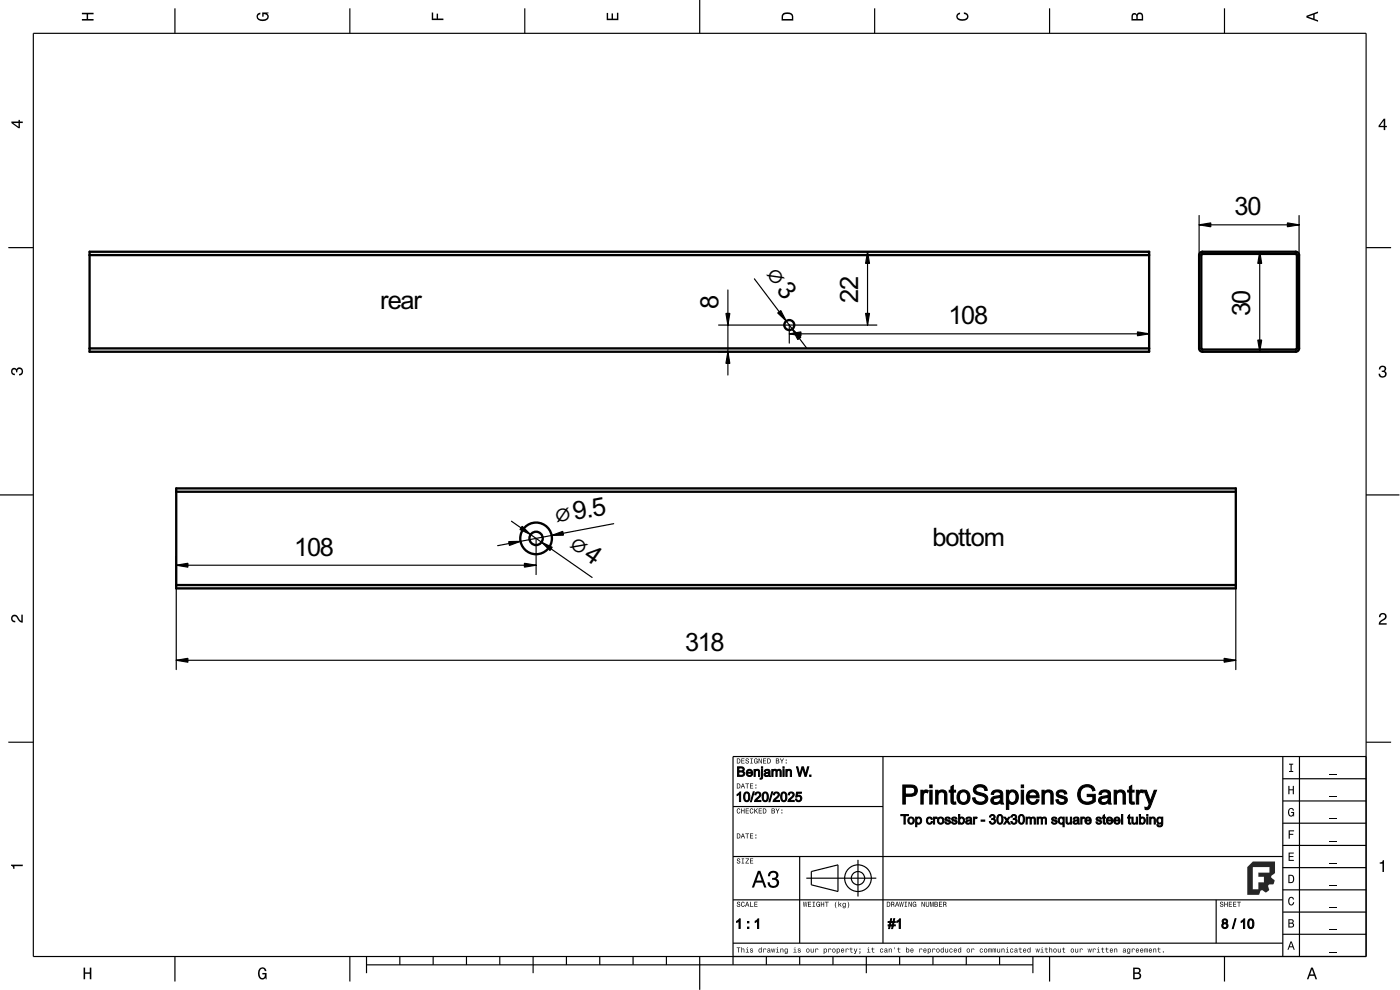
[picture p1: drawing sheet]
<svg xmlns="http://www.w3.org/2000/svg" width="420mm" height="297mm" viewBox="0 0 420 297" stroke-linecap="round" stroke-linejoin="round" font-family="sans-serif">
<defs><g id="words">
<g font-size="6.9">
<text x="370.5" y="64.6">30</text>
<text x="229.4" y="82.4" transform="rotate(53 229.4 82.4)">⌀3</text>
<text x="114.1" y="92.8">rear</text>
<text x="215.6" y="92.6" transform="rotate(-90 215.6 92.6)">8</text>
<text x="257.5" y="90.9" transform="rotate(-90 257.5 90.9)">22</text>
<text x="375.2" y="94.9" transform="rotate(-90 375.2 94.9)">30</text>
<text x="284.6" y="97.3">108</text>
<text x="166.7" y="157.2" transform="rotate(-11 166.7 157.2)">⌀9.5</text>
<text x="88.3" y="166.7">108</text>
<text x="170.2" y="164.2" transform="rotate(35 170.2 164.2)">⌀4</text>
<text x="279.9" y="163.8">bottom</text>
<text x="205.6" y="195.3">318</text>
</g>
</g></defs>
<g fill="none" stroke="#000" stroke-width=".35">
<path d="M10 10h400v277h-400zM52.5 2.5v7.5M105 2.5v7.5M157.5 2.5v7.5M210 0v10M262.5 2.5v7.5M315 2.5v7.5M367.5 2.5v7.5M2.5 74.3h7.5M410 74.3h7.5M0 148.5h10M410 148.5h10"/>
<path d="M2.5 222.7h7.5M265 227v56M385 233.7h25M385 227v60M390 227v60M410 222.7h7.5M410 227h-190v62.5M220 257h165M220 242h45M240 257v26M257.5 258v11M385 253.7h25"/>
<path d="M385 247h25M385 240.3h25M220 270h165M242 263.5h21M243.5 261.5l8-2v8l-8-2zM365 270v13M385 273.7h25M385 267h25M385 260.3h25M52.5 287v7.5M105 287v7.5M110 289.5h200"/>
<path d="M110 287v5M120 287v2.5M130 287v2.5M140 287v2.5M150 287v2.5M160 287v5M170 287v2.5M180 287v2.5M190 287v2.5M200 287v2.5M210 287v10M220 283h165"/>
<path d="M230 287v2.5M240 287v2.5M250 287v2.5M260 287v5M270 287v2.5M280 287v2.5M290 287v2.5M300 287v2.5M310 287v5M315 287v7.5M367.5 287v7.5M385 280.3h25"/>
<circle cx="257.5" cy="263.5" r="4"/>
<circle cx="257.5" cy="263.5" r="2"/>
</g>
<g fill="#000">
<path d="M24.6 3.8h3.5v.5h-1.7v1.4h1.7v.5h-3.5v-.5h1.4v-1.4h-1.4z" fill-rule="evenodd"/>
<path d="M77.3 4.2l.8-.4v.5l-.3 .1a.68 .68 0 0 0-.4 .6 .68 .68 0 0 0 .4 .6 1.68 1.68 0 0 0 2.4-.6 .92 .92 0 0 0-1.1-.8v.8h-.4v-1.3h1.9v.3l-.5 .1 .4 .4a1.19 1.19 0 0 1-.9 1.7 1.9 1.9 0 0 1-2.6-1.3z" fill-rule="evenodd"/>
<path d="M129.6 3.8h.4v1.8h1v-1.5h.5v1.5h1.6v.4h-3.5z" fill-rule="evenodd"/>
<path d="M182.1 3.9h.4v1.7h1v-1.6h.5v1.6h1.2v-1.8h.4v2.3h-3.5z" fill-rule="evenodd"/>
<path d="M235 4a2.19 2.19 0 0 0-.4 2.2h3.5v-1.2a1.92 1.92 0 0 0-3.1-1zM235.3 4.4l.4-.2a1.44 1.44 0 0 1 2 .8v.7h-2.7l.1-1z" fill-rule="evenodd"/>
<path d="M287.3 4.2l.8-.4v.4l-.3 .1a.66 .66 0 0 0-.4 .6 .66 .66 0 0 0 .4 .6l.4 .2a1.59 1.59 0 0 0 2-.7 .9 .9 0 0 0-.9-.8v-.5a1.24 1.24 0 0 1 1.3 1.1 1.24 1.24 0 0 1-1 1.4 1.93 1.93 0 0 1-2.6-1.2z" fill-rule="evenodd"/>
<path d="M339.8 4.2l-.2 2h3.5v-1.4a.98 .98 0 0 0-.8-1 .98 .98 0 0 0-1.1 .6 .84 .84 0 0 0-1.4-.2zM340.1 4.5l.4-.1 .4 .1 .1 1.2h-1zM341.6 4.4l.4-.2a.57 .57 0 0 1 .7 .7v.8h-1.3z" fill-rule="evenodd"/>
<path d="M392.1 4.7v.6l3.5 1.2v-.4l-1.1-.4v-1.4l1.1-.4v-.4zM392.6 5l1.5-.5v1z" fill-rule="evenodd"/>
<path d="M3.4 36.5v.4l2.1 1.6h.5v-1.6h.8v-.4h-.8v-.5h-.4v.5zM4 36.9h1.6v1.1z" fill-rule="evenodd"/>
<path d="M415.3 35.6l-1.6 2.1v.5h1.6v.8h.4v-.8h.5v-.4h-.5v-2.2zM415.3 36.2v1.6h-1.1z" fill-rule="evenodd"/>
<path d="M3.6 110.6a.86 .86 0 0 1 1.4 .2 1.12 1.12 0 0 1 1.5-.4 1.12 1.12 0 0 1 .3 1.6l-.5 .6-.6 .1v-.5a.72 .72 0 0 0 .9-.7 .72 .72 0 0 0-.8-.7 .72 .72 0 0 0-.6 .9h-.4a.62 .62 0 0 0-.4-.8 .62 .62 0 0 0-.8 .4 .62 .62 0 0 0 .5 .8h.4l-.1 .5a1.17 1.17 0 0 1-1-.7 1.17 1.17 0 0 1 .2-1.3z" fill-rule="evenodd"/>
<path d="M414.1 110a1.01 1.01 0 0 1 1.5-.2 1.01 1.01 0 0 1 0 1.5 1.12 1.12 0 0 1 .4 1.6 1.12 1.12 0 0 1-1.6 .3l-.6-.6-.1-.5h.5a.72 .72 0 0 0 .6 .9 .72 .72 0 0 0 .8-.8 .72 .72 0 0 0-.9-.6v-.4a.62 .62 0 0 0 .8-.4 .62 .62 0 0 0-.5-.8 .62 .62 0 0 0-.7 .5l-.1 .4h-.4z" fill-rule="evenodd"/>
<path d="M3.6 184.7a1.22 1.22 0 0 1 2 .8l.8 .8v-1.9h.4v2.4a2.76 2.76 0 0 1-2-1.8 .69 .69 0 0 0-1.1 .5 .69 .69 0 0 0 .9 .8v.4a1.18 1.18 0 0 1-1.2-.6 1.18 1.18 0 0 1 .2-1.4z" fill-rule="evenodd"/>
<path d="M414.2 184.2a1.18 1.18 0 0 1 1.9 .3 1.18 1.18 0 0 1-1 1.7l-.8 .8h1.9v.4h-2.4a2.76 2.76 0 0 1 1.8-2 .69 .69 0 0 0-.5-1.1 .69 .69 0 0 0-.8 .9h-.5z" fill-rule="evenodd"/>
<path d="M221.1 227.6v1.5h.5a.77 .77 0 0 0 .6-.8 .77 .77 0 0 0-.6-.7zM221.3 227.8a.58 .58 0 0 1 .7 .5 .58 .58 0 0 1-.7 .6zM222.5 227.6v1.5h.9v-.2h-.7v-.5h.7v-.2h-.7v-.4h.7v-.2zM223.9 227.7a.6 .6 0 0 0 0 .6 .6 .6 0 0 0 .7 .2 .33 .33 0 0 1-.4 .5 .33 .33 0 0 1-.3-.4h-.2a.54 .54 0 0 0 .6 .6 .54 .54 0 0 0 .5-.7 .54 .54 0 0 0-.8-.4 .28 .28 0 0 1 .2-.4 .28 .28 0 0 1 .3 .3h.2v-.2l-.3-.2zM225.2 227.6v.2h.2v1.1h-.2v.2h.7v-.2h-.3v-1.1h.3v-.2zM226.4 227.7a.72 .72 0 0 0-.2 1 .72 .72 0 0 0 1 .3l.2 .1v-.8h-.6v.1h.4l-.2 .5a.52 .52 0 0 1-.6-.6 .52 .52 0 0 1 .7-.4l.3 .1-.3-.4zM227.7 227.6v1.5h.1v-1.3l.6 1.3h.2v-1.5h-.1v1.2l-.6-1.2zM229 227.6v1.5h.9v-.2h-.7v-.5h.7v-.2h-.7v-.4h.7v-.2zM230.3 227.6v1.5h.5a.77 .77 0 0 0 .5-.8 .77 .77 0 0 0-.5-.7zM230.5 227.8a.58 .58 0 0 1 .6 .5 .58 .58 0 0 1-.6 .6zM232.9 227.6v1.5h.5a.42 .42 0 0 0 .5-.3 .42 .42 0 0 0-.3-.5l.2-.2-.1-.4zM233.1 227.8h.3a.23 .23 0 0 1 .2 .2 .23 .23 0 0 1-.3 .2h-.2zM233.1 228.4h.3a.26 .26 0 0 1 .3 .2 .26 .26 0 0 1-.3 .3h-.3zM234.1 227.6l.5 .9v.6h.2v-.6l.5-.9h-.3l-.3 .7-.4-.7zM235.8 228.7v.4h.3v-.4zM235.8 227.9v.3h.3v-.3z" fill-rule="evenodd"/>
<path d="M221.1 235.1v1.5h.5a.77 .77 0 0 0 .6-.8 .77 .77 0 0 0-.6-.7zM221.3 235.3a.58 .58 0 0 1 .7 .5 .58 .58 0 0 1-.7 .6zM222.8 235.1l-.5 1.5h.2l.1-.5h.6l.2 .5h.2l-.5-1.5zM222.9 235.3l.3 .6h-.5zM223.7 235.1v.2h.4v1.3h.2v-1.3h.5v-.2zM225.1 235.1v1.5h.9v-.2h-.7v-.5h.7v-.2h-.7v-.4h.7v-.2zM226.7 236.2v.4h.3v-.4zM226.7 235.4v.3h.3v-.3z" fill-rule="evenodd"/>
<path d="M386.6 235.8h.4v1h1v-1h.3v2.5h-.3v-1.2h-1v1.2h-.4z" fill-rule="evenodd"/>
<path d="M386.9 229.1h1.2v.3h-.5v1.9h.5v.3h-1.2v-.3h.4v-1.9h-.4z" fill-rule="evenodd"/>
<path d="M3.3 259.4h3.5v.5h-2.5v.8h-.3a.77 .77 0 0 0-.7-.9z" fill-rule="evenodd"/>
<path d="M221.3 257.7a.6 .6 0 0 0 0 .6 .6 .6 0 0 0 .7 .3 .33 .33 0 0 1-.4 .4 .33 .33 0 0 1-.3-.4h-.2a.54 .54 0 0 0 .6 .6 .54 .54 0 0 0 .5-.7 .54 .54 0 0 0-.8-.4 .28 .28 0 0 1 .2-.4 .28 .28 0 0 1 .3 .3h.2v-.2l-.3-.2zM222.6 257.6v.2h.2v1.1h-.2v.2h.7v-.2h-.3v-1.1h.3v-.2zM223.8 257.6v.2h.8l-.9 1.3h1.1v-.2h-.9l.9-1.3zM225.1 257.6v1.5h.9v-.2h-.7v-.5h.7v-.2h-.7v-.4h.7v-.2z" fill-rule="evenodd"/>
<path d="M221.1 250.1v1.5h.5a.77 .77 0 0 0 .6-.8 .77 .77 0 0 0-.6-.7zM221.3 250.3a.58 .58 0 0 1 .7 .5 .58 .58 0 0 1-.7 .6zM222.8 250.1l-.5 1.5h.2l.1-.5h.6l.2 .5h.2l-.5-1.5zM222.9 250.3l.3 .6h-.5zM223.7 250.1v.2h.4v1.3h.2v-1.3h.5v-.2zM225.1 250.1v1.5h.9v-.2h-.7v-.5h.7v-.2h-.7v-.4h.7v-.2zM226.7 251.2v.4h.3v-.4zM226.7 250.4v.3h.3v-.3z" fill-rule="evenodd"/>
<path d="M221.3 242.7a.72 .72 0 0 0-.2 1 .72 .72 0 0 0 .9 .3l.2-.5-.4 .4a.56 .56 0 0 1-.5-.6 .56 .56 0 0 1 .6-.5l.3 .2-.4-.4zM222.4 242.6v1.5h.2v-.7h.6v.7h.2v-1.5h-.2v.6h-.6v-.6zM223.8 242.6v1.5h.9v-.2h-.7v-.5h.7v-.2h-.7v-.4h.7v-.2zM225.2 242.7a.72 .72 0 0 0-.2 1 .72 .72 0 0 0 .9 .3l.2-.5-.4 .4a.56 .56 0 0 1-.5-.6 .56 .56 0 0 1 .6-.5l.3 .2-.4-.4zM226.4 242.6v1.5h.2l.2-.8 .5 .8h.2l-.6-.9 .6-.6h-.3l-.6 .7v-.7zM227.7 242.6v1.5h.9v-.2h-.7v-.5h.7v-.2h-.7v-.4h.7v-.2zM228.9 242.6v1.5h.5a.77 .77 0 0 0 .6-.8 .77 .77 0 0 0-.6-.7zM229.1 242.7a.58 .58 0 0 1 .7 .6 .58 .58 0 0 1-.7 .6zM231.6 242.6v1.5h.5a.42 .42 0 0 0 .5-.3 .42 .42 0 0 0-.3-.5l.2-.3-.1-.3zM231.7 242.7h.4a.23 .23 0 0 1 .2 .3 .23 .23 0 0 1-.3 .2h-.3zM231.7 243.4h.4a.26 .26 0 0 1 .3 .2 .26 .26 0 0 1-.3 .3h-.4zM232.7 242.6l.6 .9v.6h.2v-.6l.5-.9h-.3l-.3 .7-.4-.7zM234.5 243.7v.4h.3v-.4zM234.5 242.9v.3h.3v-.3z" fill-rule="evenodd"/>
<path d="M386.7 255.8h1.6v.3h-1.2v.8h1.1v.3h-1.1v.8h1.2v.3h-1.6z" fill-rule="evenodd"/>
<path d="M386.7 249.1h1.7v.3h-1.3v.8h1v.3h-1v1.1h-.4z" fill-rule="evenodd"/>
<path d="M386.8 242.8a.85 .85 0 0 1 .9-.4 .85 .85 0 0 1 .7 .8h-.4l-.3-.5a1.04 1.04 0 0 0-.9 .9 1.04 1.04 0 0 0 .7 1.1l.4-.2 .1-.6h-.5v-.3h.9v1.4l-.3-.4-.4 .4a1.2 1.2 0 0 1-1.1-1.8z" fill-rule="evenodd"/>
<path d="M221.3 270.7a.6 .6 0 0 0 0 .6 .6 .6 0 0 0 .7 .3 .33 .33 0 0 1-.4 .4 .33 .33 0 0 1-.3-.4h-.2a.54 .54 0 0 0 .6 .6 .54 .54 0 0 0 .5-.7 .54 .54 0 0 0-.8-.4 .28 .28 0 0 1 .2-.4 .28 .28 0 0 1 .3 .3h.2v-.2l-.3-.2zM222.6 270.7a.72 .72 0 0 0-.2 1 .72 .72 0 0 0 .9 .3l.2-.5-.4 .4a.56 .56 0 0 1-.5-.6 .56 .56 0 0 1 .6-.5l.3 .2-.4-.4zM224.1 270.6l-.5 1.5h.2l.1-.5h.6l.2 .5h.2l-.5-1.5zM224.2 270.8l.3 .7h-.5zM225.1 270.6v1.5h1v-.2h-.8v-1.3zM226.4 270.6v1.5h.9v-.2h-.7v-.5h.7v-.2h-.7v-.4h.7v-.2z" fill-rule="evenodd"/>
<path d="M227.5 261.3l-1.9 5h.7l.5-1.5h2l.5 1.5h.7l-1.8-5zM227.8 262l.8 2.2h-1.5zM230.9 261.7l-.4 1.2h.6a.88 .88 0 0 1 .5-1.1 .88 .88 0 0 1 1.1 .4 .88 .88 0 0 1-.3 1.2h-.7v.6a1.03 1.03 0 0 1 1.4 .6 1.03 1.03 0 0 1-.7 1.3 1.03 1.03 0 0 1-1.3-.7l-.1-.5h-.7a1.68 1.68 0 0 0 2.2 1.7 1.68 1.68 0 0 0 .9-2.6l-.4-.2a1.29 1.29 0 0 0 .5-1.6 1.29 1.29 0 0 0-1.5-.7z" fill-rule="evenodd"/>
<path d="M241 270.6l.2 1.5h.2l.2-1.3 .3 1.3h.1l.3-1.5h-.2l-.2 1.2-.2-1.2h-.2l-.2 1.2-.2-1.2zM242.5 270.6v1.5h.9v-.2h-.7v-.5h.7v-.2h-.7v-.4h.7v-.2zM243.9 270.6v.2h.2v1.1h-.2v.2h.7v-.2h-.3v-1.1h.3v-.2zM245.1 270.7a.72 .72 0 0 0-.2 1 .72 .72 0 0 0 1 .3l.2 .1v-.8h-.6v.1h.4l-.2 .5a.52 .52 0 0 1-.6-.6 .52 .52 0 0 1 .7-.4l.3 .1-.3-.4zM246.3 270.6v1.5h.2v-.7h.6v.7h.2v-1.5h-.2v.6h-.6v-.6zM247.6 270.6v.2h.4v1.3h.2v-1.3h.5v-.2zM250.9 270.5a1.35 1.35 0 0 0 .1 2 1.84 1.84 0 0 1 0-2zM251.6 270.5v1.6h.2l.2-.6 .4 .6h.2l-.5-.8 .5-.4-.8 .5v-.9zM253 271a.55 .55 0 0 0-.2 .8 .55 .55 0 0 0 .8 .1 .41 .41 0 0 1-.2 .4 .41 .41 0 0 1-.5-.1 .47 .47 0 0 0 .5 .3 .47 .47 0 0 0 .4-.5v-1.1l-.2 .2-.3-.2zM253.1 271.2l.1-.1a.39 .39 0 0 1 .4 .4 .39 .39 0 0 1-.5 .3zM254.4 270.5a1.85 1.85 0 0 1 0 2 1.22 1.22 0 0 0 0-2z" fill-rule="evenodd"/>
<path d="M266.1 270.6v1.5h.5a.77 .77 0 0 0 .6-.8 .77 .77 0 0 0-.6-.7zM266.3 270.8a.58 .58 0 0 1 .7 .5 .58 .58 0 0 1-.7 .6zM267.5 270.6v1.5h.2v-.7a.45 .45 0 0 1 .5 .2 .45 .45 0 0 1 0 .5l.3-.1-.3-.7a.42 .42 0 0 0 .2-.4 .42 .42 0 0 0-.4-.3zM267.7 270.8h.2a.26 .26 0 0 1 .3 .2 .26 .26 0 0 1-.3 .3h-.2zM269.1 270.6l-.5 1.5h.2l.1-.5h.6l.2 .5h.2l-.5-1.5zM269.2 270.8l.3 .6h-.5zM269.9 270.6l.2 1.5h.2l.2-1.3 .3 1.3h.1l.3-1.5h-.2l-.1 1.2-.3-1.2h-.1l-.3 1.2-.1-1.2zM271.5 270.6v.2h.2v1.1h-.2v.2h.7v-.2h-.3v-1.1h.3v-.2zM272.7 270.6v1.5h.1v-1.3l.6 1.3h.2v-1.5h-.1v1.2l-.6-1.2zM274 270.7a.72 .72 0 0 0-.2 1 .72 .72 0 0 0 1 .3l.2 .1v-.8h-.6v.1h.4l-.2 .5a.52 .52 0 0 1-.6-.6 .52 .52 0 0 1 .7-.4l.3 .1-.3-.4zM276.6 270.6v1.5h.1v-1.3l.6 1.3h.2v-1.5h-.1v1.2l-.6-1.2zM277.8 270.6v.9a.52 .52 0 0 0 .6 .6 .52 .52 0 0 0 .5-.6v-.9h-.2v.9a.33 .33 0 0 1-.3 .4 .33 .33 0 0 1-.4-.4v-.9zM279.1 270.6v1.5h.2v-1.4l.3 1.4h.1l.3-1.4v1.4h.2v-1.5h-.3l-.2 1.3-.3-1.3zM280.5 270.6v1.5h.5a.42 .42 0 0 0 .5-.3 .42 .42 0 0 0-.3-.5l.2-.2-.1-.4zM280.7 270.8h.3a.23 .23 0 0 1 .2 .2 .23 .23 0 0 1-.3 .2h-.2zM280.7 271.4h.3a.26 .26 0 0 1 .3 .2 .26 .26 0 0 1-.3 .3h-.3zM281.8 270.6v1.5h1v-.2h-.8v-.5h.7v-.2h-.7v-.4h.7v-.2zM283.1 270.6v1.5h.2v-.7a.45 .45 0 0 1 .5 .2 .45 .45 0 0 1 .1 .5l.2-.1-.3-.7a.42 .42 0 0 0 .2-.4 .42 .42 0 0 0-.4-.3zM283.3 270.8h.2a.26 .26 0 0 1 .3 .2 .26 .26 0 0 1-.3 .3h-.2z" fill-rule="evenodd"/>
<path d="M366.3 270.7a.6 .6 0 0 0 0 .6 .6 .6 0 0 0 .7 .3 .33 .33 0 0 1-.4 .4 .33 .33 0 0 1-.3-.4h-.2a.54 .54 0 0 0 .6 .6 .54 .54 0 0 0 .5-.7 .54 .54 0 0 0-.8-.4 .28 .28 0 0 1 .2-.4 .28 .28 0 0 1 .3 .3h.2v-.2l-.3-.2zM367.4 270.6v1.5h.2v-.7h.6v.7h.2v-1.5h-.2v.6h-.6v-.6zM368.8 270.6v1.5h.9v-.2h-.7v-.5h.7v-.2h-.7v-.4h.7v-.2zM370.1 270.6v1.5h.9v-.2h-.7v-.5h.7v-.2h-.7v-.4h.7v-.2zM371.3 270.6v.2h.4v1.3h.2v-1.3h.5v-.2z" fill-rule="evenodd"/>
<path d="M386.7 262.5v2.5h.8a1.28 1.28 0 0 0 1-1.3 1.28 1.28 0 0 0-1-1.2zM387 262.8a.96 .96 0 0 1 1.1 .9 .96 .96 0 0 1-1.1 1z" fill-rule="evenodd"/>
<path d="M386.7 275.8v2.5h.9a.7 .7 0 0 0 .8-.5 .7 .7 0 0 0-.5-.8l.4-.6a.62 .62 0 0 0-.8-.6zM387 276.1h.5a.38 .38 0 0 1 .4 .4 .38 .38 0 0 1-.4 .3h-.5zM387 277.1h.5a.44 .44 0 0 1 .5 .5 .44 .44 0 0 1-.4 .4h-.6z" fill-rule="evenodd"/>
<path d="M386.8 269.4a.85 .85 0 0 1 1-.3 .85 .85 0 0 1 .6 .8h-.4l-.3-.5a1.05 1.05 0 0 0-.8 .9 1.05 1.05 0 0 0 .6 1.1l.4-.2 .2-.5h.3a.89 .89 0 0 1-.7 1 .89 .89 0 0 1-1-.8z" fill-rule="evenodd"/>
<path d="M414.1 258.8a.77 .77 0 0 0 .9-.7h.4v3.5h-.5v-2.5h-.8z" fill-rule="evenodd"/>
<path d="M25.1 290.3h.4v1.4h1.5v-1.4h.4v3.5h-.4v-1.6h-1.5v1.6h-.4z" fill-rule="evenodd"/>
<path d="M77.8 290.7a1.19 1.19 0 0 1 1.3-.4 1.19 1.19 0 0 1 .9 1.1h-.5l-.1-.3a.68 .68 0 0 0-.6-.5 .68 .68 0 0 0-.7 .4 1.68 1.68 0 0 0 .6 2.5 .92 .92 0 0 0 .8-1.1h-.8v-.5h1.3v1.9h-.2l-.1-.5-.4 .5a1.19 1.19 0 0 1-1.8-1v-1.5z" fill-rule="evenodd"/>
<path d="M221.1 284.3v.2h.4v1.3h.2v-1.3h.5v-.2zM222.5 284.2v1.6h.2v-.8l.3-.3 .2 .2v.9h.2v-.8a.38 .38 0 0 0-.3-.4 .38 .38 0 0 0-.4 .2v-.6zM223.9 284.7l.3 .1v.8l-.4 .2h1l-.4-.2v-.9zM224.2 284.2l.2 .2zM225.2 284.7v.4l.6 .3a.26 .26 0 0 1-.2 .3 .26 .26 0 0 1-.3-.3h-.2a.42 .42 0 0 0 .6 .4 .42 .42 0 0 0 .1-.7l-.5-.2 .2-.2 .5 .2-.1-.2zM227.8 284.7a.54 .54 0 0 0-.2 .8 .54 .54 0 0 0 .8 .1l.2 .2v-1.6h-.2v.6l-.3-.2zM227.9 284.9l.1-.1a.39 .39 0 0 1 .4 .4 .39 .39 0 0 1-.5 .3zM229.1 284.6v1.2h.2v-1l.7 .2a.38 .38 0 0 0-.3-.4 .38 .38 0 0 0-.5 .2zM230.4 284.7l-.1 .3 .5-.2 .1 .3a.42 .42 0 0 0-.6 .1 .42 .42 0 0 0 .3 .6l.7-.2-.2-.9zM230.5 285.4a.25 .25 0 0 1 .5 0 .25 .25 0 0 1-.5 0zM231.4 284.6l.3 1.2h.2l.2-1 .1 1h.2l.3-1.2h-.2l-.2 1-.2-1h-.1l-.2 1-.2-1zM233 284.7l.3 .1v.8l-.4 .2h1l-.4-.2v-.9zM233.3 284.2l.2 .2zM234.2 284.6v1.2h.2v-.8l.3-.3 .2 .2v.9h.2v-.8a.38 .38 0 0 0-.3-.4 .38 .38 0 0 0-.4 .2zM235.6 284.7a.55 .55 0 0 0-.2 .8 .55 .55 0 0 0 .8 .1 .41 .41 0 0 1-.2 .5 .41 .41 0 0 1-.5-.2 .47 .47 0 0 0 .5 .3 .47 .47 0 0 0 .4-.5v-1.1l-.2 .2-.3-.2zM235.7 284.9l.1-.1a.39 .39 0 0 1 .4 .4 .39 .39 0 0 1-.5 .3zM238.2 284.7l.3 .1v.8l-.4 .2h1l-.4-.2v-.9zM238.5 284.2l.2 .2zM239.5 284.7v.4l.6 .3a.26 .26 0 0 1-.2 .3 .26 .26 0 0 1-.3-.3h-.2a.42 .42 0 0 0 .6 .4 .42 .42 0 0 0 .1-.7l-.5-.2 .3-.2 .4 .2-.1-.2zM242 285.2a.57 .57 0 0 0 1.1 0 .57 .57 0 0 0-1.1 0zM242.2 284.9l.1-.1a.4 .4 0 0 1 .5 .4 .4 .4 0 0 1-.6 .3zM243.3 284.6v.8a.38 .38 0 0 0 .3 .4 .38 .38 0 0 0 .4-.2l.2 .2v-1.2h-.2v.8l-.3 .2-.2-.1v-.9zM244.7 284.6v1.2h.2l.1-1 .6 .2a.38 .38 0 0 0-.3-.4 .38 .38 0 0 0-.4 .2zM247.2 284.6v1.6h.2l.1-.5a.53 .53 0 0 0 .7-.5 .53 .53 0 0 0-.8-.4zM247.5 284.9l.1-.1a.39 .39 0 0 1 .4 .4 .39 .39 0 0 1-.5 .3zM248.6 284.6v1.2h.2l.1-1 .6 .2a.38 .38 0 0 0-.3-.4 .38 .38 0 0 0-.4 .2zM249.8 285.2a.57 .57 0 0 0 1.1 0 .57 .57 0 0 0-1.1 0zM250 284.9l.1-.1a.4 .4 0 0 1 .5 .4 .4 .4 0 0 1-.6 .3zM251.1 284.6v1.6h.2l.1-.5a.53 .53 0 0 0 .7-.5 .53 .53 0 0 0-.8-.4zM251.4 284.9l.1-.1a.39 .39 0 0 1 .4 .4 .39 .39 0 0 1-.5 .3zM252.5 284.7a.57 .57 0 0 0-.1 .9 .57 .57 0 0 0 .9 0v-.2l-.5 .2-.2-.3h.7l-.1-.6-.3-.1zM252.7 284.8h.3l.2 .3h-.6zM253.8 284.6v1.2h.2l.1-1 .6 .2a.38 .38 0 0 0-.3-.4 .38 .38 0 0 0-.4 .2zM255.3 284.3v.4l-.4 .1h.4l.1 .9 .5 .1-.4-.4v-.6h.4v-.1h-.4v-.4zM256.2 284.6l.5 1.2-.4 .4h.3l.7-1.6h-.2l-.3 1-.4-1zM257.9 284.6v.3h.3v-.3zM257.9 285.5l.2 .3-.2 .4 .3-.4v-.3zM260.3 284.7l.3 .1v.8l-.4 .2h1l-.4-.2v-.9zM260.6 284.2l.2 .2zM261.8 284.3v.4l-.3 .1h.3l.1 .9 .5 .1-.4-.4v-.6h.4v-.1h-.4v-.4zM264.2 284.7a.57 .57 0 0 0 0 .9 .57 .57 0 0 0 .8 0l-.1-.2a.32 .32 0 0 1-.5 0 .32 .32 0 0 1 0-.4 .32 .32 0 0 1 .5 0h.2l-.3-.4zM265.6 284.7l-.2 .3 .6-.2 .1 .3a.42 .42 0 0 0-.7 .1 .42 .42 0 0 0 .3 .6l.7-.2-.2-.9zM265.6 285.4a.25 .25 0 0 1 .5 0 .25 .25 0 0 1-.5 0zM266.7 284.6v1.2h.2v-.8l.3-.3 .2 .2v.9h.2v-.8a.38 .38 0 0 0-.2-.4 .38 .38 0 0 0-.5 .2zM268.4 284.2l.2 .6zM269.6 284.3v.4l-.3 .1h.3l.1 .9 .5 .1-.4-.4v-.6h.4v-.1h-.4v-.4zM271.9 284.2v1.6l.2-.2a.5 .5 0 0 0 .8-.4 .5 .5 0 0 0-.8-.4v-.6zM272.2 284.9l.1-.1a.39 .39 0 0 1 .4 .4 .39 .39 0 0 1-.5 .3zM273.3 284.7a.57 .57 0 0 0-.1 .9 .57 .57 0 0 0 .9 0v-.2l-.5 .2-.2-.3h.8l-.2-.6-.3-.1zM273.5 284.8h.3l.2 .3h-.6zM275.9 284.6v1.2h.2l.1-1 .6 .2a.38 .38 0 0 0-.3-.4 .38 .38 0 0 0-.4 .2zM277.2 284.7a.57 .57 0 0 0 0 .9 .57 .57 0 0 0 .8 0l.1-.2-.6 .2-.2-.3h.8l-.2-.6-.3-.1zM277.4 284.8h.3l.2 .3h-.6zM278.4 284.6v1.6h.2l.1-.5a.53 .53 0 0 0 .8-.5 .53 .53 0 0 0-.9-.4zM278.7 284.9l.1-.1a.39 .39 0 0 1 .4 .4 .39 .39 0 0 1-.5 .3zM279.8 284.6v1.2h.2l.1-1 .6 .2a.38 .38 0 0 0-.3-.4 .38 .38 0 0 0-.4 .2zM281 285.2a.57 .57 0 0 0 1.1 0 .57 .57 0 0 0-1.1 0zM281.3 284.9l.1-.1a.4 .4 0 0 1 .4 .4 .4 .4 0 0 1-.5 .3zM282.4 284.7a.54 .54 0 0 0-.1 .8 .54 .54 0 0 0 .8 .1l.1 .2v-1.6h-.1v.6l-.4-.2zM282.6 284.9v-.1a.39 .39 0 0 1 .5 .4 .39 .39 0 0 1-.5 .3zM283.6 284.6v.8a.38 .38 0 0 0 .3 .4 .38 .38 0 0 0 .5-.2l.1 .2v-1.2h-.1l-.1 .8-.3 .2-.2-.1v-.9zM285 284.7a.57 .57 0 0 0 0 .9 .57 .57 0 0 0 .8 0l-.1-.2a.32 .32 0 0 1-.5 0 .32 .32 0 0 1 0-.4 .32 .32 0 0 1 .5 0h.2l-.3-.4zM286.3 284.7a.57 .57 0 0 0 0 .9 .57 .57 0 0 0 .8 0l.1-.2-.6 .2-.2-.3h.8l-.2-.6-.3-.1zM286.5 284.8h.3l.2 .3h-.6zM287.6 284.7a.54 .54 0 0 0-.1 .8 .54 .54 0 0 0 .8 .1l.2 .2v-1.6h-.2v.6l-.4-.2zM287.8 284.9v-.1a.39 .39 0 0 1 .5 .4 .39 .39 0 0 1-.5 .3zM290.1 285.2a.57 .57 0 0 0 1.1 0 .57 .57 0 0 0-1.1 0zM290.4 284.9l.1-.1a.4 .4 0 0 1 .4 .4 .4 .4 0 0 1-.5 .3zM291.5 284.6v1.2h.2l.1-1 .6 .2a.38 .38 0 0 0-.3-.4 .38 .38 0 0 0-.4 .2zM294.2 284.7a.57 .57 0 0 0-.1 .9 .57 .57 0 0 0 .8 0l-.1-.2a.32 .32 0 0 1-.5 0 .32 .32 0 0 1 0-.4 .32 .32 0 0 1 .5 0h.2l-.3-.4zM295.3 285.2a.57 .57 0 0 0 1.1 0 .57 .57 0 0 0-1.1 0zM295.6 284.9l.1-.1a.4 .4 0 0 1 .4 .4 .4 .4 0 0 1-.5 .3zM296.6 284.6v1.2h.2l.1-1.1 .1 1.1h.2l.2-1.1 .1 1.1h.1l-.1-1.2zM297.9 284.6v1.2h.2l.1-1.1 .1 1.1h.2l.2-1.1 .1 1.1h.1l-.1-1.2zM299.3 284.6v.8a.38 .38 0 0 0 .2 .4 .38 .38 0 0 0 .5-.2l.2 .2v-1.2h-.2l-.1 .8-.2 .2-.2-.1-.1-.9zM300.6 284.6v1.2h.2v-.8l.3-.3 .2 .2v.9h.2v-.8a.38 .38 0 0 0-.3-.4 .38 .38 0 0 0-.5 .2zM302 284.7l.3 .1v.8l-.4 .2h.9l-.4-.2v-.9zM302.3 284.2l.2 .2zM303.3 284.7a.57 .57 0 0 0-.1 .9 .57 .57 0 0 0 .9 0l-.2-.2a.32 .32 0 0 1-.5 0 .32 .32 0 0 1 0-.4 .32 .32 0 0 1 .5 0h.2l-.3-.4zM304.6 284.7l-.1 .3 .2-.2a.23 .23 0 0 1 .3-.1 .23 .23 0 0 1 .1 .4 .42 .42 0 0 0-.6 .1 .42 .42 0 0 0 .3 .6l.6-.2-.2-.9zM304.6 285.4a.25 .25 0 0 1 .5 0 .25 .25 0 0 1-.5 0zM306 284.3v.4l-.3 .1h.3l.1 .9 .5 .1-.4-.4v-.6h.4v-.1h-.4v-.4zM307.2 284.7a.57 .57 0 0 0-.1 .9 .57 .57 0 0 0 .8 0l.1-.2-.6 .2-.2-.3h.8l-.1-.6-.4-.1zM307.3 284.8h.3l.2 .3h-.6zM308.4 284.7a.54 .54 0 0 0-.1 .8 .54 .54 0 0 0 .8 .1l.2 .2v-1.6h-.2v.6l-.4-.2zM308.6 284.9l.1-.1a.39 .39 0 0 1 .4 .4 .39 .39 0 0 1-.5 .3zM310.8 284.6l.3 1.2h.1l.2-1 .2 1h.2l.3-1.2h-.2l-.2 1-.2-1h-.2l-.1 1-.2-1zM312.4 284.7l.3 .1v.8l-.4 .2h.9l-.3-.2v-.9zM312.7 284.2l.2 .2zM313.8 284.3v.4l-.3 .1h.3l.1 .9 .6 .1-.5-.4v-.6h.5v-.1h-.5v-.4zM314.9 284.2v1.6h.2v-.8l.3-.3 .2 .2v.9h.2v-.8a.38 .38 0 0 0-.3-.4 .38 .38 0 0 0-.4 .2v-.6zM316.1 285.2a.6 .6 0 0 0 1.2 0 .6 .6 0 0 0-1.2 0zM316.4 284.9l.1-.1a.4 .4 0 0 1 .4 .4 .4 .4 0 0 1-.5 .3zM317.5 284.6v.8a.38 .38 0 0 0 .2 .4 .38 .38 0 0 0 .5-.2l.2 .2v-1.2h-.2v.8l-.3 .2-.2-.1v-.9zM319 284.3v.4l-.3 .1h.3l.1 .9 .6 .1-.5-.4v-.6h.5v-.1h-.5v-.4zM321.3 285.2a.6 .6 0 0 0 1.2 0 .6 .6 0 0 0-1.2 0zM321.6 284.9l.1-.1a.4 .4 0 0 1 .4 .4 .4 .4 0 0 1-.5 .3zM322.7 284.6v.8a.38 .38 0 0 0 .2 .4 .38 .38 0 0 0 .5-.2l.2 .2v-1.2h-.2v.8l-.3 .2-.2-.1v-.9zM324.1 284.6v1.2h.1l.1-1 .7 .2a.38 .38 0 0 0-.3-.4 .38 .38 0 0 0-.5 .2zM326.4 284.6l.3 1.2h.2l.1-1 .2 1h.2l.3-1.2h-.2l-.2 1-.2-1h-.2l-.1 1-.2-1zM328 284.6v1.2h.1l.1-1 .7 .2a.38 .38 0 0 0-.3-.4 .38 .38 0 0 0-.5 .2zM329.3 284.7l.3 .1v.8l-.4 .2h1l-.4-.2v-.9zM329.6 284.2l.2 .2zM330.7 284.3v.4l-.3 .1h.3l.1 .9 .6 .1-.5-.4v-.6h.5v-.1h-.5v-.4zM332 284.3v.4l-.3 .1h.3l.1 .9 .6 .1-.5-.4v-.6h.5v-.1h-.5v-.4zM333.2 284.7a.57 .57 0 0 0-.1 .9 .57 .57 0 0 0 .8 0l.1-.2-.6 .2-.1-.3h.7l-.1-.6-.4-.1zM333.3 284.8h.4l.1 .3h-.5zM334.4 284.6v1.2h.2v-.8l.3-.3 .2 .2v.9h.2v-.8a.38 .38 0 0 0-.3-.4 .38 .38 0 0 0-.4 .2zM337.1 284.7l-.1 .3 .2-.2a.23 .23 0 0 1 .4-.1 .23 .23 0 0 1 0 .4 .42 .42 0 0 0-.6 .1 .42 .42 0 0 0 .3 .6l.7-.2-.3-.9zM337.2 285.4a.25 .25 0 0 1 .5 0 .25 .25 0 0 1-.5 0zM338.3 284.7a.55 .55 0 0 0-.1 .8 .55 .55 0 0 0 .8 .1 .41 .41 0 0 1-.2 .5 .41 .41 0 0 1-.5-.2 .47 .47 0 0 0 .5 .3 .47 .47 0 0 0 .4-.5v-1.1l-.2 .2-.3-.2zM338.5 284.9l.1-.1a.39 .39 0 0 1 .4 .4 .39 .39 0 0 1-.5 .3zM339.7 284.6v1.2h.2v-1l.7 .2a.38 .38 0 0 0-.3-.4 .38 .38 0 0 0-.5 .2zM341 284.7a.57 .57 0 0 0-.1 .9 .57 .57 0 0 0 .8 0l.1-.2-.6 .2-.1-.3h.7l-.1-.6-.4-.1zM341.1 284.8h.4l.1 .3h-.5zM342.3 284.7a.57 .57 0 0 0-.1 .9 .57 .57 0 0 0 .8 0l.1-.2-.6 .2-.1-.3h.7l-.1-.6-.4-.1zM342.4 284.8h.4l.1 .3h-.5zM343.4 284.6v1.2h.2l.2-1.1 .1 1.1h.1l.2-1.1 .1 1.1h.2l-.1-1.2zM344.9 284.7a.57 .57 0 0 0-.1 .9 .57 .57 0 0 0 .8 0l.1-.2-.6 .2-.1-.3h.7l-.1-.6-.4-.1zM345 284.8h.4l.1 .3h-.5zM346.1 284.6v1.2h.2v-.8l.3-.3 .2 .2v.9h.2v-.8a.38 .38 0 0 0-.3-.4 .38 .38 0 0 0-.4 .2zM347.7 284.3v.4l-.4 .1h.4v.9l.6 .1-.5-.4v-.6h.5v-.1h-.5v-.4zM349 285.5v.3h.3v-.3z" fill-rule="evenodd"/>
<path d="M340.1 290.3v3.5h1.3a.98 .98 0 0 0 1.1-.7 .98 .98 0 0 0-.6-1.2 .86 .86 0 0 0 .4-1 .86 .86 0 0 0-1-.6zM340.5 290.7h.8a.53 .53 0 0 1 .6 .6 .53 .53 0 0 1-.7 .5h-.7zM340.5 292.2h.8a.61 .61 0 0 1 .7 .6 .61 .61 0 0 1-.7 .6h-.8z" fill-rule="evenodd"/>
<path d="M387.3 282.5l-.9 2.5h.3l.3-.8h1l.2 .8h.4l-.9-2.5zM387.5 282.8l.4 1.1h-.8z" fill-rule="evenodd"/>
<path d="M393.5 290.3l-1.3 3.5h.5l.3-1h1.4l.4 1h.5l-1.3-3.5zM393.7 290.8l.6 1.6h-1.1z" fill-rule="evenodd"/>
</g>
<path d="M398.9 239h2.2M398.9 232.4h2.2M398.9 259h2.2M398.9 252.4h2.2M398.9 245.7h2.2M398.9 279h2.2M398.9 272.4h2.2M398.9 265.7h2.2M398.9 285.7h2.2" fill="none" stroke="#000" stroke-width=".3"/>
<path d="M374.3 260.2v8.3h3.4l.7-1.3 .4-.1 1.1 .7 .9-.6-.2-1.5 .3-.3 1.2-.1 .4-1-.1-.3-.9-.7v-.3l1.1-1 .1-3.5h-6.7zM376 260.2h5v1.6h-3.3v1.3h1.6v1.6h-1.6v2.1h-1.7z" fill-rule="evenodd" fill="#212529"/>
<g fill="#000" stroke="#000" stroke-width=".3">
<path d="M221.3 230.1h1.1a.73 .73 0 0 1 .9 .4 .73 .73 0 0 1-.3 .9 .81 .81 0 0 1 .5 1 .81 .81 0 0 1-1.1 .5h-1.1zM221.7 230.4v.9h.6a.48 .48 0 0 0 .7-.5 .48 .48 0 0 0-.7-.4zM221.7 231.6v1h1a.51 .51 0 0 0 .4-.7 .51 .51 0 0 0-.7-.3zM224.2 231.1a.97 .97 0 0 1 1.2-.2 .97 .97 0 0 1 .5 1.1h-1.6a.61 .61 0 0 0 .5 .7 .61 .61 0 0 0 .7-.4h.4a1.05 1.05 0 0 1-1.6 .5 1.05 1.05 0 0 1-.1-1.7zM224.5 231.3l-.2 .4h1.2a.57 .57 0 0 0-.3-.5 .57 .57 0 0 0-.7 .1zM226.3 230.9h.3v.3a.74 .74 0 0 1 .9-.4 .74 .74 0 0 1 .5 .9v1.2h-.4v-1.2a.51 .51 0 0 0-.5-.6 .51 .51 0 0 0-.4 .7v1.1h-.4zM228.5 230.1h.4v.4h-.4zM228.5 230.9h.4v2.2a.57 .57 0 0 1-.2 .6 .57 .57 0 0 1-.6 .1v-.3l.4-.2zM229.5 231.1l.5-.2a.87 .87 0 0 1 1 .2 .87 .87 0 0 1 .1 1l.1 .8h-.4v-.2a.73 .73 0 0 1-1.1 .3 .73 .73 0 0 1-.2-1.1l.3-.1a.6 .6 0 0 0 .9-.4l-.5-.3-.5 .4h-.3zM229.8 232.2a.47 .47 0 0 0 .5 .5 .47 .47 0 0 0 .3-.7zM231.6 230.9h.4v.3a.7 .7 0 0 1 1.2 0 .67 .67 0 0 1 .7-.4 .67 .67 0 0 1 .5 .7v1.4h-.3v-1.3a.46 .46 0 0 0-.5-.5 .46 .46 0 0 0-.4 .6v1.2h-.3v-1.3a.48 .48 0 0 0-.6-.4 .48 .48 0 0 0-.3 .7v1h-.4zM235 230.1h.3v.4h-.3zM235 230.9h.3v2h-.3zM235.9 230.9h.3v.3a.74 .74 0 0 1 .9-.4 .74 .74 0 0 1 .4 .9v1.2h-.3v-1.2a.51 .51 0 0 0-.6-.6 .51 .51 0 0 0-.4 .7v1.1h-.3zM239 230.1h.4l.6 2.4 .7-2.4h.4l.7 2.4 .5-2.4h.4l-.8 2.8h-.3l-.7-2.5-.7 2.5h-.4zM243 232.5h.4v.4h-.4z"/>
<path d="M221.2 238.3l1.1-.7v2.9h-.4v-2.2l-.7 .4zM223.6 237.8a1.14 1.14 0 0 1 1.3 .3 1.14 1.14 0 0 1 .1 1.3 .94 .94 0 0 1-.9 1.1 .94 .94 0 0 1-.9-1v-1zM223.8 238a1.94 1.94 0 0 0 .1 2.2l.2 .1a1.48 1.48 0 0 0 0-2.4zM226.1 237.6h.2l-.8 2.9h-.3zM226.8 237.8a.94 .94 0 0 1 1.5 .2 .94 .94 0 0 1-.6 1.4l-.8 .8h1.5v.3h-1.9l.5-.9a1.22 1.22 0 0 0 .8-1.5 .56 .56 0 0 0-.6-.2 .56 .56 0 0 0-.3 .6l-.4-.1zM229.1 237.8a1.14 1.14 0 0 1 1.3 .3 1.14 1.14 0 0 1 .2 1.3 .94 .94 0 0 1-.9 1.1 .94 .94 0 0 1-1-1l.1-1zM229.4 238a1.94 1.94 0 0 0 .1 2.2l.2 .1a1.48 1.48 0 0 0 0-2.4zM231.6 237.6h.3l-.8 2.9h-.3zM232.4 237.8a.94 .94 0 0 1 1.4 .2 .94 .94 0 0 1-.5 1.4l-.8 .8h1.4v.3h-1.9l.6-.9a1.22 1.22 0 0 0 .8-1.5 .56 .56 0 0 0-.6-.2 .56 .56 0 0 0-.4 .6l-.3-.1zM234.7 237.8a1.14 1.14 0 0 1 1.3 .3 1.14 1.14 0 0 1 .1 1.3 .94 .94 0 0 1-.8 1.1 .94 .94 0 0 1-1-1v-1zM234.9 238a1.94 1.94 0 0 0 .2 2.2l.1 .1a1.48 1.48 0 0 0 0-2.4zM236.8 237.8a.94 .94 0 0 1 1.5 .2 .94 .94 0 0 1-.6 1.4l-.7 .8h1.4v.3h-1.9l.5-.9a1.22 1.22 0 0 0 .8-1.5 .56 .56 0 0 0-.6-.2 .56 .56 0 0 0-.3 .6l-.4-.1zM239.1 237.7h1.4v.3h-1.1l-.2 .8a.95 .95 0 0 1 1.4 .4 .95 .95 0 0 1-.7 1.3 .95 .95 0 0 1-1.2-.8h.4a.62 .62 0 0 0 .9 .3 .62 .62 0 0 0 .2-.9 .62 .62 0 0 0-1 0h-.4z"/>
<path d="M270.9 235.5h2.2a1.76 1.76 0 0 1 2.2 1.7 1.76 1.76 0 0 1-2.1 1.7h-1.5v2.4h-.8zM271.7 236.2v2.1h1.5a1.07 1.07 0 0 0 1.3-1.1 1.07 1.07 0 0 0-1.3-1zM276.4 237.1h.6v.6a1.01 1.01 0 0 1 1.6-.5l-.2 .7a.92 .92 0 0 0-1.1 .1 .92 .92 0 0 0-.2 1.1v2.2h-.7zM279 235.5h.7v.8h-.7zM279 237.1h.7v4.2h-.7zM280.8 237.1h.6v.6a1.48 1.48 0 0 1 1.8-.7 1.48 1.48 0 0 1 1 1.7v2.6h-.7v-2.6a1.02 1.02 0 0 0-1.2-1.1 1.02 1.02 0 0 0-.8 1.4v2.3h-.7zM285.4 236.1l.7-.4v1.4h.7v.6h-.7v2.4a.47 .47 0 0 0 .1 .5 .47 .47 0 0 0 .6 0l.1 .6-.4 .1a.95 .95 0 0 1-.9-.3 .95 .95 0 0 1-.2-1v-2.3h-.5v-.6h.5zM287.9 237.5a2.14 2.14 0 0 1 3 .7 2.14 2.14 0 0 1-1 3 2.07 2.07 0 0 1-2.3-.5 2.07 2.07 0 0 1-.3-2.3zM288.3 238a1.63 1.63 0 0 0-.3 1.7 1.63 1.63 0 0 0 1.4 1 1.63 1.63 0 0 0 1-1.7 1.63 1.63 0 0 0-1.5-1.4zM292.6 236a2.27 2.27 0 0 1 3.7 1.1l-.7 .1a1.44 1.44 0 0 0-1.3-1.1 1.44 1.44 0 0 0-1.5 .9 1.54 1.54 0 0 0 1.8 1 1.71 1.71 0 0 1 1.8 1.8 1.71 1.71 0 0 1-2.1 1.6 2.07 2.07 0 0 1-2.4-2h.7a1.64 1.64 0 0 0 1.4 1.3 1.64 1.64 0 0 0 1.7-1 1.55 1.55 0 0 0-1.7-1.1 1.61 1.61 0 0 1-1.6-.8 1.61 1.61 0 0 1 .2-1.8zM297.9 237.4a1.85 1.85 0 0 1 3 .7l.3 3.2h-.8l-.1-.6a1.62 1.62 0 0 1-1.7 .7 1.62 1.62 0 0 1-1.2-1.4l.6-.9 1.7-.3a.58 .58 0 0 0 .6-.7 .58 .58 0 0 0-.7-.5l-1.1 .2-.3 .6-.7-.1zM298.3 239.7a.77 .77 0 0 0 .1 1 .77 .77 0 0 0 1 0 1.28 1.28 0 0 0 .8-1.5zM302 237.1h.7v.5a1.76 1.76 0 0 1 2.2-.3 1.76 1.76 0 0 1 .7 2.2 1.7 1.7 0 0 1-.9 1.6 1.7 1.7 0 0 1-2-.3v2h-.7zM303 238a1.61 1.61 0 0 0-.3 1.7 1.61 1.61 0 0 0 1.4 1 1.78 1.78 0 0 0-.3-3.1zM306.5 235.5h.7v.8h-.7zM306.5 237.1h.7v4.2h-.7zM308.6 237.6a1.94 1.94 0 0 1 2.3-.4 1.94 1.94 0 0 1 .9 2.2h-3.1a1.21 1.21 0 0 0 1 1.3 1.21 1.21 0 0 0 1.4-.8l.7 .1a2.02 2.02 0 0 1-2.7 1.2 2.02 2.02 0 0 1-1-2.7zM309.2 237.9l-.4 .9h2.3a1.14 1.14 0 0 0-.7-1.1 1.14 1.14 0 0 0-1.2 .2zM312.7 237.1h.6v.6a1.48 1.48 0 0 1 1.8-.7 1.48 1.48 0 0 1 1 1.7v2.6h-.7v-2.6a1.02 1.02 0 0 0-1.2-1.1 1.02 1.02 0 0 0-.8 1.4v2.3h-.7zM317.3 237.4a1.79 1.79 0 0 1 2.9 .8l-.7 .1a.93 .93 0 0 0-.9-.7 .93 .93 0 0 0-.9 .7l1.3 .5a1.29 1.29 0 0 1 1.3 1.5 1.29 1.29 0 0 1-1.7 1 1.54 1.54 0 0 1-1.7-1.3l.7-.1a.97 .97 0 0 0 1 .9 .97 .97 0 0 0 .9-1l-.8-.3a1.36 1.36 0 0 1-1.6-1.8zM324.2 236.2a2.65 2.65 0 0 1 4.4 .9l-.7 .2a2 2 0 0 0-2.5-1.1 2 2 0 0 0-1.2 2.5 2.2 2.2 0 0 0 1.5 1.9 2.2 2.2 0 0 0 2.3-.5v-1.1h-1.7v-.7h2.4v2.2a3.1 3.1 0 0 1-4.4 .1 3.1 3.1 0 0 1-.1-4.4zM330.3 237.4a1.85 1.85 0 0 1 3 .7l.2 3.2h-.7l-.2-.6a1.62 1.62 0 0 1-1.7 .7 1.62 1.62 0 0 1-1.2-1.4l.6-.9 1.8-.3a.58 .58 0 0 0 .5-.7 .58 .58 0 0 0-.7-.5l-1.1 .2-.3 .6-.7-.1zM330.6 239.7a.77 .77 0 0 0 .1 1 .77 .77 0 0 0 1.1 0 1.28 1.28 0 0 0 .8-1.5zM334.4 237.1h.6v.6a1.48 1.48 0 0 1 1.8-.7 1.48 1.48 0 0 1 .9 1.7v2.6h-.7v-2.6a1.02 1.02 0 0 0-1.1-1.1 1.02 1.02 0 0 0-.8 1.4v2.3h-.7zM338.9 236.1l.7-.4v1.4h.8v.6h-.8v2.4a.47 .47 0 0 0 .2 .5 .47 .47 0 0 0 .6 0l.1 .6-.4 .1a.95 .95 0 0 1-1-.3 .95 .95 0 0 1-.2-1v-2.3h-.5v-.6h.5zM341 237.1h.7v.6a1.01 1.01 0 0 1 1.6-.5l-.3 .7a.92 .92 0 0 0-1.1 .1 .92 .92 0 0 0-.2 1.1v2.2h-.7zM343.3 237.1h.8l1.1 3.4 1.2-3.4h.7l-1.7 4.5a1.31 1.31 0 0 1-1.7 1.3l-.1-.7a.93 .93 0 0 0 1.3-.9z"/>
<path d="M270.4 244.4h2.2v.3h-.9v2.6h-.4v-2.6h-.9zM272.4 246.2a1.05 1.05 0 0 1 2.1 0 1.05 1.05 0 0 1-2.1 0zM273 245.6a.72 .72 0 0 0-.1 1.1 .72 .72 0 0 0 1 0 .71 .71 0 0 0 0-1 .71 .71 0 0 0-.9-.1zM274.8 245.2h.3v.2a1.01 1.01 0 0 1 1.5 .5 1.01 1.01 0 0 1-.7 1.4l-.8-.3v1h-.3zM275.3 245.6a.75 .75 0 0 0-.2 .9 .75 .75 0 0 0 .9 .4 .73 .73 0 0 0 .3-1 .73 .73 0 0 0-1-.3zM278.3 245.4a.88 .88 0 0 1 1.5 .4h-.3a.62 .62 0 0 0-.9-.3 .62 .62 0 0 0-.2 1 .54 .54 0 0 0 .5 .5 .54 .54 0 0 0 .6-.5h.3a.99 .99 0 0 1-1.4 .7 .99 .99 0 0 1-.3-1.6zM280.1 245.2h.3v.3l.3-.3h.4h.2l-.2 .4a.46 .46 0 0 0-.5 0 .46 .46 0 0 0-.1 .6v1.1h-.4zM281.3 246.2a1.05 1.05 0 0 1 2.1 0 1.05 1.05 0 0 1-2.1 0zM281.9 245.6a.72 .72 0 0 0-.2 1.1 .72 .72 0 0 0 1.1 0 .71 .71 0 0 0 0-1 .71 .71 0 0 0-.9-.1zM283.7 245.4l.2-.2a.88 .88 0 0 1 1.3 .5l-.4 .1a.41 .41 0 0 0-.4-.4 .41 .41 0 0 0-.4 .5h.2a.74 .74 0 0 1 .9 .3 .74 .74 0 0 1-.1 .9 .94 .94 0 0 1-1.5-.5h.4a.46 .46 0 0 0 .5 .5 .46 .46 0 0 0 .4-.6l-.1-.1a.77 .77 0 0 1-.8-.2 .77 .77 0 0 1-.2-.8zM285.7 245.4l.2-.2a.88 .88 0 0 1 1.3 .5l-.4 .1a.41 .41 0 0 0-.4-.4 .41 .41 0 0 0-.4 .5h.2a.74 .74 0 0 1 .9 .3 .74 .74 0 0 1-.1 .9 .94 .94 0 0 1-1.5-.5h.4a.46 .46 0 0 0 .5 .5 .46 .46 0 0 0 .4-.6l-.1-.1a.77 .77 0 0 1-.8-.2 .77 .77 0 0 1-.2-.8zM287.7 244.4h.3v1a.95 .95 0 0 1 1.5 .8 .95 .95 0 0 1-1.5 .8v.3h-.3zM288.2 245.6a.71 .71 0 0 0-.2 1 .71 .71 0 0 0 1 .2 .75 .75 0 0 0 .1-.9 .75 .75 0 0 0-.8-.4zM290 245.4l.5-.2a.87 .87 0 0 1 1 .2 .87 .87 0 0 1 .1 1l.1 .9h-.4v-.3a.73 .73 0 0 1-1.1 .3 .73 .73 0 0 1-.2-1.1l.3-.1a.6 .6 0 0 0 .9-.4l-.5-.3-.5 .4h-.3zM290.3 246.5a.47 .47 0 0 0 .6 .5 .47 .47 0 0 0 .2-.7zM292.1 245.2h.4v.3l.2-.3h.4h.2l-.2 .4a.46 .46 0 0 0-.5 0 .46 .46 0 0 0-.1 .6v1.1h-.4zM294.4 246h1.1v.4h-1.1zM297.3 244.6a.76 .76 0 0 1 1.1 0 .76 .76 0 0 1-.1 1.1 .9 .9 0 0 1 0 1.6 .9 .9 0 0 1-1.4-.8h.4a.58 .58 0 0 0 .7 .5 .58 .58 0 0 0 .4-.7 .58 .58 0 0 0-.8-.4l.1-.3a.5 .5 0 0 0 .6-.4 .5 .5 0 0 0-.5-.6 .5 .5 0 0 0-.5 .6l-.3-.1zM299.6 244.5a1.14 1.14 0 0 1 1.3 .3 1.14 1.14 0 0 1 .1 1.4 .94 .94 0 0 1-.9 1.1 .94 .94 0 0 1-.9-1.1v-.9zM299.8 244.8a1.94 1.94 0 0 0 .1 2.2h.2a1.48 1.48 0 0 0 0-2.3zM301.3 245.2h.4l.5 .7 .5-.7h.4l-.7 1 .8 1.1h-.5l-.5-.9-.5 .9h-.5l.8-1.1zM303.7 244.6a.76 .76 0 0 1 1.2 0 .76 .76 0 0 1-.2 1.1 .9 .9 0 0 1 0 1.6 .9 .9 0 0 1-1.3-.8h.3a.58 .58 0 0 0 .7 .5 .58 .58 0 0 0 .5-.7 .58 .58 0 0 0-.8-.4v-.3a.5 .5 0 0 0 .6-.4 .5 .5 0 0 0-.4-.6 .5 .5 0 0 0-.5 .6l-.4-.1zM306 244.5a1.14 1.14 0 0 1 1.3 .3 1.14 1.14 0 0 1 .2 1.4 .94 .94 0 0 1-.9 1.1 .94 .94 0 0 1-1-1.1v-.9zM306.2 244.8a1.94 1.94 0 0 0 .2 2.2h.1a1.48 1.48 0 0 0 0-2.3zM307.9 245.2h.3v.3a.7 .7 0 0 1 1.3 0 .67 .67 0 0 1 .7-.4 .67 .67 0 0 1 .5 .7v1.5h-.3v-1.4a.46 .46 0 0 0-.5-.5 .46 .46 0 0 0-.4 .6v1.3h-.3v-1.4a.48 .48 0 0 0-.7-.4 .48 .48 0 0 0-.2 .7v1.1h-.4zM311.3 245.2h.3v.3a.7 .7 0 0 1 1.2 0 .67 .67 0 0 1 .8-.4 .67 .67 0 0 1 .5 .7v1.5h-.4v-1.4a.46 .46 0 0 0-.5-.5 .46 .46 0 0 0-.4 .6v1.3h-.3v-1.4a.48 .48 0 0 0-.6-.4 .48 .48 0 0 0-.3 .7v1.1h-.3zM315.8 245.4l.1-.2a.88 .88 0 0 1 1.3 .5l-.3 .1a.41 .41 0 0 0-.5-.4 .41 .41 0 0 0-.3 .5h.1a.74 .74 0 0 1 .9 .3 .74 .74 0 0 1-.1 .9 .94 .94 0 0 1-1.4-.5h.3a.46 .46 0 0 0 .5 .5 .46 .46 0 0 0 .4-.6l-.1-.1a.77 .77 0 0 1-.8-.2 .77 .77 0 0 1-.1-.8zM317.9 245.4l.5-.3 .7 .4v-.3h.3v2.8h-.4v-1a1.02 1.02 0 0 1-1.4-.2 1.02 1.02 0 0 1 .3-1.4zM318.1 245.6a.77 .77 0 0 0-.2 .9 .77 .77 0 0 0 .9 .4 .74 .74 0 0 0 .3-1 .74 .74 0 0 0-1-.3zM319.9 245.2h.4v1.1a.52 .52 0 0 0 .5 .7 .52 .52 0 0 0 .4-.7v-1.1h.4v2.1h-.3v-.4a.74 .74 0 0 1-.9 .4 .74 .74 0 0 1-.5-.8zM322.2 245.4l.5-.2a.87 .87 0 0 1 1 .2 .87 .87 0 0 1 .1 1l.1 .9h-.3l-.1-.3a.73 .73 0 0 1-1 .3 .73 .73 0 0 1-.2-1.1l.2-.1a.6 .6 0 0 0 .9-.4l-.4-.3-.6 .4h-.3zM322.5 246.5a.47 .47 0 0 0 .6 .5 .47 .47 0 0 0 .2-.7zM324.4 245.2h.3v.3l.2-.3h.4h.2l-.1 .4a.46 .46 0 0 0-.6 0 .46 .46 0 0 0-.1 .6v1.1h-.3zM325.9 245.4a.97 .97 0 0 1 1.1-.2 .97 .97 0 0 1 .5 1.1h-1.6a.61 .61 0 0 0 .5 .7 .61 .61 0 0 0 .7-.4h.4a1.05 1.05 0 0 1-1.6 .5 1.05 1.05 0 0 1 0-1.7zM326.1 245.6l-.1 .4h1.1a.57 .57 0 0 0-.3-.5 .57 .57 0 0 0-.7 .1zM329.1 245.4l.2-.2a.88 .88 0 0 1 1.2 .5l-.3 .1a.41 .41 0 0 0-.5-.4 .41 .41 0 0 0-.3 .5h.2a.74 .74 0 0 1 .8 .3 .74 .74 0 0 1 0 .9 .94 .94 0 0 1-1.5-.5h.3a.46 .46 0 0 0 .5 .5 .46 .46 0 0 0 .5-.6l-.2-.1a.77 .77 0 0 1-.8-.2 .77 .77 0 0 1-.1-.8zM331.1 244.7l.3-.2v.7h.4v.3h-.4v1.2l.5 .5a.52 .52 0 0 1-.6 0 .52 .52 0 0 1-.2-.6v-1.1h-.3v-.3h.3zM332.3 245.4a.97 .97 0 0 1 1.2-.2 .97 .97 0 0 1 .4 1.1h-1.5a.61 .61 0 0 0 .5 .7 .61 .61 0 0 0 .7-.4h.3a1.05 1.05 0 0 1-1.6 .5 1.05 1.05 0 0 1 0-1.7zM332.6 245.6l-.2 .4h1.2a.57 .57 0 0 0-.4-.5 .57 .57 0 0 0-.6 .1zM334.5 245.4a.97 .97 0 0 1 1.2-.2 .97 .97 0 0 1 .5 1.1h-1.6a.61 .61 0 0 0 .5 .7 .61 .61 0 0 0 .7-.4h.4a1.05 1.05 0 0 1-1.6 .5 1.05 1.05 0 0 1-.1-1.7zM334.8 245.6l-.2 .4h1.2a.57 .57 0 0 0-.3-.5 .57 .57 0 0 0-.7 .1zM336.6 244.4h.3v2.9h-.3zM338.7 244.7l.3-.2v.7h.4v.3h-.4v1.2l.4 .5a.52 .52 0 0 1-.6 0 .52 .52 0 0 1-.1-.6v-1.1h-.3v-.3h.3zM339.7 245.2h.3v1.1a.52 .52 0 0 0 .6 .7 .52 .52 0 0 0 .4-.7v-1.1h.4v2.1h-.3v-.4a.74 .74 0 0 1-.9 .4 .74 .74 0 0 1-.5-.8zM341.9 244.4h.4v1a.95 .95 0 0 1 1.4 .8 .95 .95 0 0 1-1.4 .8v.3h-.4zM342.4 245.6a.71 .71 0 0 0-.2 1 .71 .71 0 0 0 1 .2 .75 .75 0 0 0 .2-.9 .75 .75 0 0 0-.9-.4zM344.2 244.4h.3v.4h-.3zM344.2 245.2h.3v2.1h-.3zM345 245.2h.4v.3a.74 .74 0 0 1 .9-.3 .74 .74 0 0 1 .4 .8v1.3h-.3v-1.3a.51 .51 0 0 0-.6-.6 .51 .51 0 0 0-.4 .7v1.2h-.4zM347.4 245.4l.6-.3 .6 .3v-.2h.4v1.8a.91 .91 0 0 1-.7 1.1 .91 .91 0 0 1-1.1-.7l.3 .1a.58 .58 0 0 0 .8 .2 .58 .58 0 0 0 .3-.7 1 1 0 0 1-1.4-.3 1 1 0 0 1 .2-1.3zM347.7 245.6a.71 .71 0 0 0-.2 1 .71 .71 0 0 0 1 .2 .71 .71 0 0 0 .1-1 .71 .71 0 0 0-.9-.2z"/>
<path d="M221.1 276.4l1-.7v2.9h-.3v-2.3l-.7 .5zM224.3 276.5h.4v.4h-.4zM224.3 278.2h.4v.4h-.4zM226.6 276.4l1.1-.7v2.9h-.4v-2.3l-.7 .5z"/>
<path d="M267.3 275.7h.3l-.2 .8h.6l.2-.8h.3l-.2 .8h.4v.3h-.4l-.2 .7h.6v.3h-.6l-.2 .8h-.3l.2-.8h-.6l-.2 .8h-.3l.2-.8h-.4v-.3h.4l.2-.7h-.6v-.3h.6zM267.4 276.8l-.2 .7h.6l.2-.7zM269.2 276.4l1-.7v2.9h-.3v-2.3l-.7 .5z"/>
<path d="M367 275.9a.76 .76 0 0 1 1.2 0 .76 .76 0 0 1-.2 1.1 .85 .85 0 0 1 .3 1.3 .85 .85 0 0 1-1.4 0 .85 .85 0 0 1 .3-1.3l-.4-.4zM367.1 276.4a.5 .5 0 0 0 1 0 .5 .5 0 0 0-1 0zM367 277.7a.6 .6 0 0 0 1.2 0 .6 .6 0 0 0-1.2 0zM370.7 275.7h.2l-.8 2.9h-.3zM372.5 276.4l1-.7v2.9h-.3v-2.3l-.7 .5zM374.9 275.9a1.14 1.14 0 0 1 1.3 .2 1.14 1.14 0 0 1 .1 1.4 .94 .94 0 0 1-.9 1.1 .94 .94 0 0 1-.9-1.1v-.9zM375.1 276.1a1.94 1.94 0 0 0 .1 2.2h.2a1.48 1.48 0 0 0 0-2.3z"/>
</g>
<g fill="#fff">
<path d="M52.9 146.5h318v30h-318z" fill-rule="evenodd"/>
<path d="M52.9 147.5h318v28h-318z" fill-rule="evenodd"/>
<path d="M52.9 146.5h318v1h-318z" fill-rule="evenodd"/>
<path d="M52.9 175.5h318v1h-318z" fill-rule="evenodd"/>
<circle cx="160.9" cy="161.5" r="4.8"/>
<circle cx="160.9" cy="161.5" r="2"/>
</g>
<g fill="none" stroke="#000" stroke-width=".7">
<path d="M52.9 146.5h318v30h-318zM52.9 147.5h318M52.9 175.5h318"/>
<circle cx="160.9" cy="161.5" r="4.8"/>
<circle cx="160.9" cy="161.5" r="2"/>
</g>
<path d="M153.5 156.4l24.2 16.9M184.2 157.1l-34.9 6.6M52.9 166.8v34.1M52.9 169.6h108M160.9 161.5v10.9M370.9 176.5v24.4M52.9 198.1h318" fill="none" stroke="#000" stroke-width=".35"/>
<path d="M52.9 169.6l3.5-.6v1.2zM152.7 162.5l3.5-.1-3.3 1.2zM156.7 157.9l2.5 2.5-3.2-1.5zM157.4 169l3.5 .6-3.5 .6zM162.5 162.7l3.2 1.5-.6 1zM165.6 160.7l3.3-1.3 .2 1.2zM52.9 198.1l3.5-.6v1.2zM367.4 197.5l3.5 .6-3.5 .6z" fill="#000" stroke="#000" stroke-width=".35"/>
<path d="M185.9 90.5h.1" fill="none" stroke="#000" stroke-width=".3"/>
<g fill="#fff">
<path d="M26.9 75.5h318v30h-318z" fill-rule="evenodd"/>
<path d="M26.9 76.5h318v28h-318z" fill-rule="evenodd"/>
<path d="M26.9 75.5h318v1h-318z" fill-rule="evenodd"/>
<path d="M26.9 104.5h318v1h-318z" fill-rule="evenodd"/>
<circle cx="236.9" cy="97.5" r="1.5"/>
</g>
<g fill="none" stroke="#000" stroke-width=".7">
<path d="M26.9 75.5h318v30h-318zM26.9 76.5h318M26.9 104.5h318"/>
<circle cx="236.9" cy="97.5" r="1.5"/>
</g>
<path d="M257.6 75.5h87.3M260.4 75.5v22M215.6 97.5h47.6M218.4 87v25.5M226.4 83.7l15.6 20.6M236.9 97.4v5.6M344.9 97.4v5.6M215.6 105.5h129.3M236.9 100.2h108" fill="none" stroke="#000" stroke-width=".35"/>
<path d="M260.4 75.5l.5 3.5h-1.1zM217.9 94h1.1l-.6 3.5zM233.4 93.9l.9-.7 1.7 3.1zM237.8 98.7l2.6 2.5-1 .7zM259.8 94h1.1l-.5 3.5zM218.4 105.5l.6 3.5h-1.1zM236.9 100.2l3.5-.6v1.1zM341.4 99.6l3.5 .6-3.5 .5z" fill="#000" stroke="#000" stroke-width=".35"/>
<g fill="#fff">
<path d="M360.2 75.8l.7-.3h28a1 1 0 0 1 1 1v28a1 1 0 0 1-1 1h-28a1 1 0 0 1-1-1v-28z" fill-rule="evenodd"/>
<path d="M360.6 76.4l.3-.2h28.1l.2 .3v28.2l-.3 .2-28.2-.1-.2-.3z" fill-rule="evenodd"/>
</g>
<path d="M360.2 75.8l.7-.3h28a1 1 0 0 1 1 1v28a1 1 0 0 1-1 1h-28a1 1 0 0 1-1-1v-28zM360.6 76.4l.3-.2h28.1l.2 .3v28.2l-.3 .2-28.2-.1-.2-.3z" fill="none" stroke="#000" stroke-width=".7"/>
<path d="M359.9 67.5h30M359.9 64.7v11.8M360.9 75.5h20M378.1 75.5v30M389.9 64.7v11.8M360.9 105.5h20" fill="none" stroke="#000" stroke-width=".35"/>
<path d="M359.9 67.5l3.5-.6v1.1zM378.1 75.5l.5 3.5h-1.1zM386.4 66.9l3.5 .6-3.5 .5zM377.5 102h1.1l-.5 3.5z" fill="#000" stroke="#000" stroke-width=".35"/>
<use href="#words"/>
</svg>
